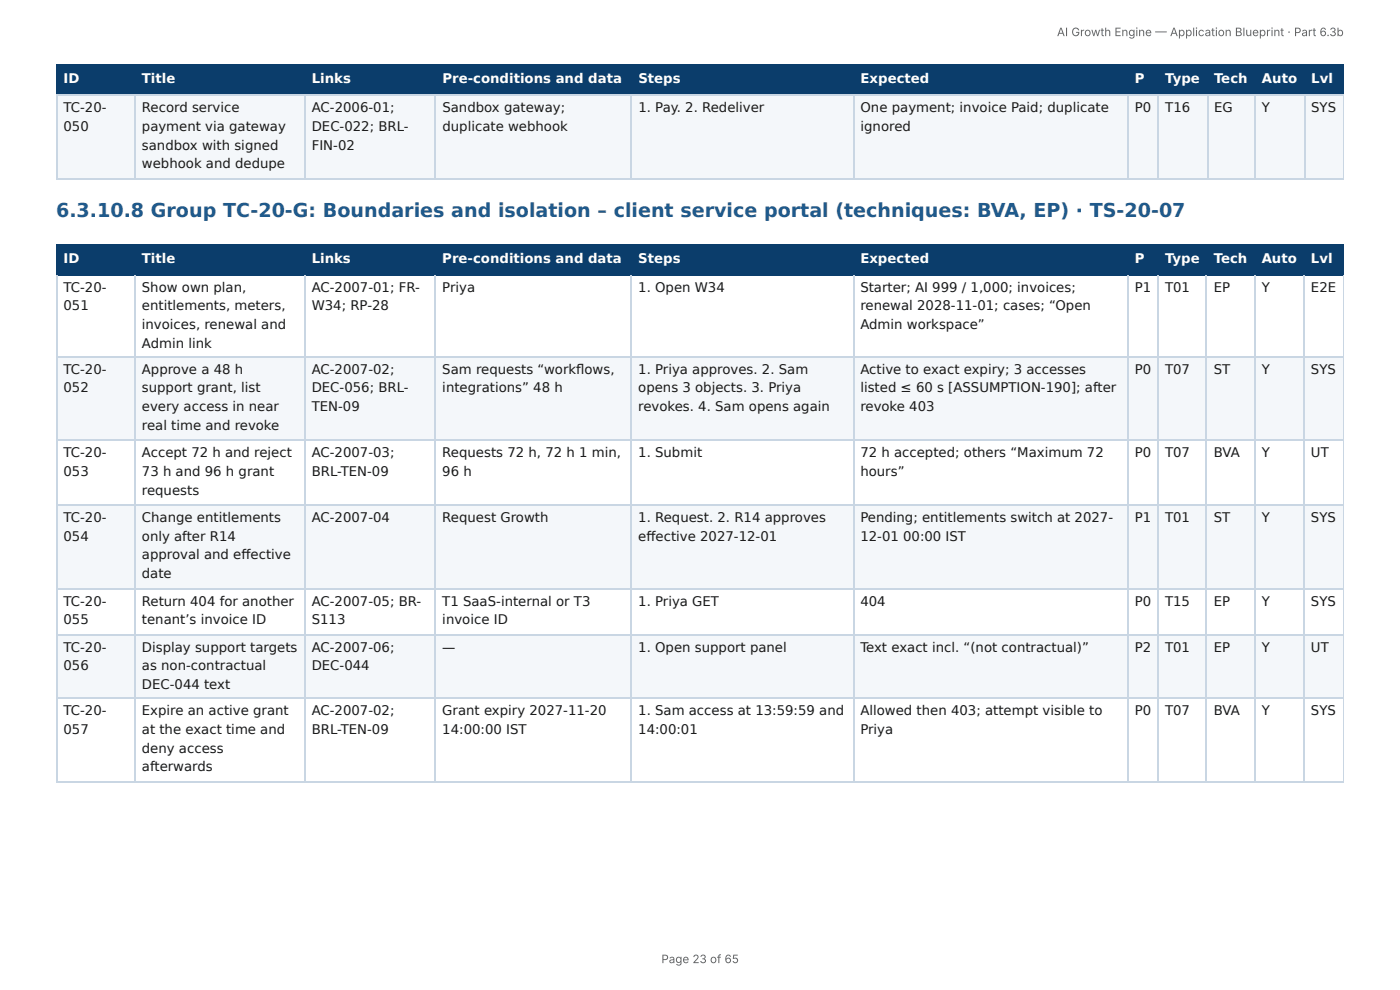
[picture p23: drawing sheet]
<svg xmlns="http://www.w3.org/2000/svg" width="297mm" height="210mm" viewBox="0 0 297 210" stroke-linecap="round" stroke-linejoin="round" font-family="sans-serif">
<defs><g id="words">
<text font-size="4.1" fill="#1f5a8c" x="11.9" y="46">6.3.10.8 Group TC-20-G: Boundaries and isolation – client service portal (techniques: BVA, EP) · TS-20-07</text>
<g font-size="2.8" fill="#fff">
<text x="13.5" y="17.7">ID</text>
<text x="30.1" y="17.7">Title</text>
<text x="66.2" y="17.7">Links</text>
<text x="94" y="17.7">Pre-conditions and data</text>
<text x="135.6" y="17.7">Steps</text>
<text x="182.8" y="17.7">Expected</text>
<text x="241.1" y="17.7">P</text>
<text x="247.5" y="17.7">Type</text>
<text x="257.9" y="17.7">Tech</text>
<text x="268" y="17.7">Auto</text>
<text x="278.5" y="17.7">Lvl</text>
<text x="13.5" y="55.8">ID</text>
<text x="30.1" y="55.8">Title</text>
<text x="66.2" y="55.8">Links</text>
<text x="93.9" y="55.8">Pre-conditions and data</text>
<text x="135.6" y="55.8">Steps</text>
<text x="182.7" y="55.8">Expected</text>
<text x="241" y="55.8">P</text>
<text x="247.4" y="55.8">Type</text>
<text x="257.8" y="55.8">Tech</text>
<text x="268" y="55.8">Auto</text>
<text x="278.4" y="55.8">Lvl</text>
</g>
<g font-size="2.8" fill="#1a1a1a">
<text x="13.5" y="23.8">TC-20-</text>
<text x="30.1" y="23.8">Record service</text>
<text x="66.2" y="23.8">AC-2006-01;</text>
<text x="94" y="23.8">Sandbox gateway;</text>
<text x="135.6" y="23.8">1. Pay. 2. Redeliver</text>
<text x="182.8" y="23.8">One payment; invoice Paid; duplicate</text>
<text x="241.1" y="23.8">P0</text>
<text x="247.5" y="23.8">T16</text>
<text x="257.9" y="23.8">EG</text>
<text x="268" y="23.8">Y</text>
<text x="278.5" y="23.8">SYS</text>
<text x="13.5" y="27.8">050</text>
<text x="30.1" y="27.8">payment via gateway</text>
<text x="66.2" y="27.8">DEC-022; BRL-</text>
<text x="94" y="27.8">duplicate webhook</text>
<text x="182.8" y="27.8">ignored</text>
<text x="30.1" y="31.8">sandbox with signed</text>
<text x="30.1" y="35.7">webhook and dedupe</text>
<text x="66.2" y="31.8">FIN-02</text>
<text x="13.5" y="61.9">TC-20-</text>
<text x="13.5" y="65.9">051</text>
<text x="30.1" y="61.9">Show own plan,</text>
<text x="30.1" y="65.9">entitlements, meters,</text>
<text x="66.2" y="61.9">AC-2007-01; FR-</text>
<text x="66.2" y="65.9">W34; RP-28</text>
<text x="93.9" y="61.9">Priya</text>
<text x="135.6" y="61.9">1. Open W34</text>
<text x="182.7" y="61.9">Starter; AI 999 / 1,000; invoices;</text>
<text x="182.7" y="65.9">renewal 2028-11-01; cases; “Open</text>
<text x="241" y="61.9">P1</text>
<text x="247.4" y="61.9">T01</text>
<text x="257.8" y="61.9">EP</text>
<text x="268" y="61.9">Y</text>
<text x="278.4" y="61.9">E2E</text>
<text x="30.1" y="69.9">invoices, renewal and</text>
<text x="182.7" y="69.9">Admin workspace”</text>
<text x="30.1" y="73.8">Admin link</text>
<text x="13.5" y="79.4">TC-20-</text>
<text x="13.5" y="83.3">052</text>
<text x="30.1" y="79.4">Approve a 48 h</text>
<text x="30.1" y="83.3">support grant, list</text>
<text x="66.2" y="79.4">AC-2007-02;</text>
<text x="66.2" y="83.3">DEC-056; BRL-</text>
<text x="93.9" y="79.4">Sam requests “workfl ows,</text>
<text x="93.9" y="83.3">integrations” 48 h</text>
<text x="135.6" y="79.4">1. Priya approves. 2. Sam</text>
<text x="135.6" y="83.3">opens 3 objects. 3. Priya</text>
<text x="182.7" y="79.4">Active to exact expiry; 3 accesses</text>
<text x="182.7" y="83.3">listed ≤ 60 s [ASSUMPTION-190]; after</text>
<text x="241" y="79.4">P0</text>
<text x="247.4" y="79.4">T07</text>
<text x="257.8" y="79.4">ST</text>
<text x="268" y="79.4">Y</text>
<text x="278.4" y="79.4">SYS</text>
<text x="30.1" y="87.3">every access in near</text>
<text x="66.2" y="87.3">TEN-09</text>
<text x="135.6" y="87.3">revokes. 4. Sam opens again</text>
<text x="182.7" y="87.3">revoke 403</text>
<text x="30.1" y="91.3">real time and revoke</text>
<text x="13.5" y="97.1">TC-20-</text>
<text x="13.5" y="101.1">053</text>
<text x="30.1" y="97.1">Accept 72 h and reject</text>
<text x="30.1" y="101.1">73 h and 96 h grant</text>
<text x="66.2" y="97.1">AC-2007-03;</text>
<text x="66.2" y="101.1">BRL-TEN-09</text>
<text x="93.9" y="97.1">Requests 72 h, 72 h 1 min,</text>
<text x="93.9" y="101.1">96 h</text>
<text x="135.6" y="97.1">1. Submit</text>
<text x="182.7" y="97.1">72 h accepted; others “Maximum 72</text>
<text x="182.7" y="101.1">hours”</text>
<text x="241" y="97.1">P0</text>
<text x="247.4" y="97.1">T07</text>
<text x="257.8" y="97.1">BVA</text>
<text x="268" y="97.1">Y</text>
<text x="278.4" y="97.1">UT</text>
<text x="30.1" y="105">requests</text>
<text x="13.5" y="110.9">TC-20-</text>
<text x="30.1" y="110.9">Change entitlements</text>
<text x="66.2" y="110.9">AC-2007-04</text>
<text x="93.9" y="110.9">Request Growth</text>
<text x="135.6" y="110.9">1. Request. 2. R14 approves</text>
<text x="182.7" y="110.9">Pending; entitlements switch at 2027-</text>
<text x="241" y="110.9">P1</text>
<text x="247.4" y="110.9">T01</text>
<text x="257.8" y="110.9">ST</text>
<text x="268" y="110.9">Y</text>
<text x="278.4" y="110.9">SYS</text>
<text x="13.5" y="114.8">054</text>
<text x="30.1" y="114.8">only after R14</text>
<text x="30.1" y="118.8">approval and eff ective</text>
<text x="135.6" y="114.8">eff ective 2027-12-01</text>
<text x="182.7" y="114.8">12-01</text>
<text x="191.8" y="114.8">00:00 IST</text>
<text x="30.1" y="122.8">date</text>
<text x="13.5" y="128.6">TC-20-</text>
<text x="30.1" y="128.6">Return 404 for another</text>
<text x="66.2" y="128.6">AC-2007-05; BR-</text>
<text x="93.9" y="128.6">T1 SaaS-internal or T3</text>
<text x="135.6" y="128.6">1. Priya GET</text>
<text x="182.7" y="128.6">404</text>
<text x="241" y="128.6">P0</text>
<text x="247.4" y="128.6">T15</text>
<text x="257.8" y="128.6">EP</text>
<text x="268" y="128.6">Y</text>
<text x="278.4" y="128.6">SYS</text>
<text x="13.5" y="132.6">055</text>
<text x="30.1" y="132.6">tenant’s invoice ID</text>
<text x="66.2" y="132.6">S113</text>
<text x="93.9" y="132.6">invoice ID</text>
<text x="13.5" y="138.4">TC-20-</text>
<text x="13.5" y="142.3">056</text>
<text x="30.1" y="138.4">Display support targets</text>
<text x="30.1" y="142.3">as non-contractual</text>
<text x="66.2" y="138.4">AC-2007-06;</text>
<text x="66.2" y="142.3">DEC-044</text>
<text x="93.9" y="138.4">—</text>
<text x="135.6" y="138.4">1. Open support panel</text>
<text x="182.7" y="138.4">Text exact incl. “(not contractual)”</text>
<text x="241" y="138.4">P2</text>
<text x="247.4" y="138.4">T01</text>
<text x="257.8" y="138.4">EP</text>
<text x="268" y="138.4">Y</text>
<text x="278.4" y="138.4">UT</text>
<text x="30.1" y="146.3">DEC-044 text</text>
<text x="13.5" y="151.9">TC-20-</text>
<text x="13.5" y="155.8">057</text>
<text x="30.1" y="151.9">Expire an active grant</text>
<text x="30.1" y="155.8">at the exact time and</text>
<text x="66.2" y="151.9">AC-2007-02;</text>
<text x="66.2" y="155.8">BRL-TEN-09</text>
<text x="93.9" y="151.9">Grant expiry 2027-11-20</text>
<text x="93.9" y="155.8">14:00:00 IST</text>
<text x="135.6" y="151.9">1. Sam access at 13:59:59 and</text>
<text x="135.6" y="155.8">14:00:01</text>
<text x="182.7" y="151.9">Allowed then 403; attempt visible to</text>
<text x="182.7" y="155.8">Priya</text>
<text x="241" y="151.9">P0</text>
<text x="247.4" y="151.9">T07</text>
<text x="257.8" y="151.9">BVA</text>
<text x="268" y="151.9">Y</text>
<text x="278.4" y="151.9">SYS</text>
<text x="30.1" y="159.8">deny access</text>
<text x="30.1" y="163.8">afterwards</text>
</g>
<g font-size="2.5" fill="#666">
<text x="224.5" y="7.7">AI Growth Engine — Application Blueprint · Part 6.3b</text>
<text x="140.5" y="204.5">Page 23 of 65</text>
</g>
</g></defs>
<g fill="#0b3d6b">
<path d="M12.2 14h16.4v6.1h-16.4z"/>
<path d="M28.6 14h36.2v6.1h-36.2z"/>
<path d="M64.8 14h27.8v6.1h-27.8z"/>
<path d="M92.6 14h41.5v6.1h-41.5z"/>
<path d="M134.1 14h47.1v6.1h-47.1z"/>
<path d="M181.2 14h58.5v6.1h-58.5z"/>
<path d="M239.7 14h6.4v6.1h-6.4z"/>
<path d="M246.1 14h10.3v6.1h-10.3z"/>
<path d="M256.4 14h10.3v6.1h-10.3z"/>
<path d="M266.7 14h10.3v6.1h-10.3z"/>
<path d="M277 14h8.4v6.1h-8.4z"/>
</g>
<g fill="#f4f7fa">
<path d="M12.2 20.1h16.4v17.7h-16.4z"/>
<path d="M28.6 20.1h36.2v17.7h-36.2z"/>
<path d="M64.8 20.1h27.8v17.7h-27.8z"/>
<path d="M92.6 20.1h41.5v17.7h-41.5z"/>
<path d="M134.1 20.1h47.1v17.7h-47.1z"/>
<path d="M181.2 20.1h58.5v17.7h-58.5z"/>
<path d="M239.7 20.1h6.4v17.7h-6.4z"/>
<path d="M246.1 20.1h10.3v17.7h-10.3z"/>
<path d="M256.4 20.1h10.3v17.7h-10.3z"/>
<path d="M266.7 20.1h10.3v17.7h-10.3z"/>
<path d="M277 20.1h8.4v17.7h-8.4z"/>
</g>
<g fill="none" stroke="#0b3d6b" stroke-width=".26">
<path d="M11.9 13.9h273.5M12 13.8v6.6M28.7 13.8v6.6M64.7 13.8v6.6M92.5 13.8v6.6M134 13.8v6.6M181.4 13.8v6.6M239.6 13.8v6.6M245.9 13.8v6.6M256.5 13.8v6.6M266.6 13.8v6.6M277.2 13.8v6.6"/>
<path d="M11.9 20.2h273.5"/>
</g>
<path d="M285.3 13.8v6.6" fill="none" stroke="#0b3d6b" stroke-width=".21"/>
<g fill="none" stroke="#c9d6e3" stroke-width=".26">
<path d="M11.9 20.2h273.5M11.9 38h273.5M12 20.4v17.7M28.7 20.4v17.7M64.7 20.4v17.7M92.5 20.4v17.7M134 20.4v17.7M181.4 20.4v17.7M239.6 20.4v17.7M245.9 20.4v17.7M256.5 20.4v17.7M266.6 20.4v17.7"/>
<path d="M277.2 20.4v17.7"/>
</g>
<path d="M285.3 20.4v17.7" fill="none" stroke="#c9d6e3" stroke-width=".21"/>
<g fill="#0b3d6b">
<path d="M12.2 51.9h16.4v6.3h-16.4z"/>
<path d="M28.6 51.9h36.2v6.3h-36.2z"/>
<path d="M64.8 51.9h27.8v6.3h-27.8z"/>
<path d="M92.6 51.9h41.5v6.3h-41.5z"/>
<path d="M134.1 51.9h47.1v6.3h-47.1z"/>
<path d="M181.2 51.9h58.2v6.3h-58.2z"/>
<path d="M239.4 51.9h6.7v6.3h-6.7z"/>
<path d="M246.1 51.9h10.3v6.3h-10.3z"/>
<path d="M256.4 51.9h10v6.3h-10z"/>
<path d="M266.4 51.9h10.6v6.3h-10.6z"/>
<path d="M277 51.9h8.4v6.3h-8.4z"/>
</g>
<g fill="#f4f7fa">
<path d="M12.2 75.9h16.4v17.8h-16.4z"/>
<path d="M28.6 75.9h36.2v17.8h-36.2z"/>
<path d="M64.8 75.9h27.8v17.8h-27.8z"/>
<path d="M92.6 75.9h41.5v17.8h-41.5z"/>
<path d="M134.1 75.9h47.1v17.8h-47.1z"/>
<path d="M181.2 75.9h58.2v17.8h-58.2z"/>
<path d="M239.4 75.9h6.7v17.8h-6.7z"/>
<path d="M246.1 75.9h10.3v17.8h-10.3z"/>
<path d="M256.4 75.9h10v17.8h-10z"/>
<path d="M266.4 75.9h10.6v17.8h-10.6z"/>
<path d="M277 75.9h8.4v17.8h-8.4z"/>
<path d="M12.2 107.4h16.4v17.5h-16.4z"/>
<path d="M28.6 107.4h36.2v17.5h-36.2z"/>
<path d="M64.8 107.4h27.8v17.5h-27.8z"/>
<path d="M92.6 107.4h41.5v17.5h-41.5z"/>
<path d="M134.1 107.4h47.1v17.5h-47.1z"/>
<path d="M181.2 107.4h58.2v17.5h-58.2z"/>
<path d="M239.4 107.4h6.7v17.5h-6.7z"/>
<path d="M246.1 107.4h10.3v17.5h-10.3z"/>
<path d="M256.4 107.4h10v17.5h-10z"/>
<path d="M266.4 107.4h10.6v17.5h-10.6z"/>
<path d="M277 107.4h8.4v17.5h-8.4z"/>
<path d="M12.2 134.7h16.4v13.7h-16.4z"/>
<path d="M28.6 134.7h36.2v13.7h-36.2z"/>
<path d="M64.8 134.7h27.8v13.7h-27.8z"/>
<path d="M92.6 134.7h41.5v13.7h-41.5z"/>
<path d="M134.1 134.7h47.1v13.7h-47.1z"/>
<path d="M181.2 134.7h58.2v13.7h-58.2z"/>
<path d="M239.4 134.7h6.7v13.7h-6.7z"/>
<path d="M246.1 134.7h10.3v13.7h-10.3z"/>
<path d="M256.4 134.7h10v13.7h-10z"/>
<path d="M266.4 134.7h10.6v13.7h-10.6z"/>
<path d="M277 134.7h8.4v13.7h-8.4z"/>
</g>
<g fill="none" stroke="#0b3d6b" stroke-width=".26">
<path d="M11.9 52h273.5M11.9 58.3h273.5M12 51.9v6.6M28.7 51.9v6.6M64.7 51.9v6.6M92.5 51.9v6.6M134 51.9v6.6M181.4 51.9v6.6M239.6 51.9v6.6M245.9 51.9v6.6M256.2 51.9v6.6M266.6 51.9v6.6"/>
<path d="M276.9 51.9v6.6"/>
</g>
<path d="M285.3 51.9v6.6" fill="none" stroke="#0b3d6b" stroke-width=".21"/>
<g fill="none" stroke="#c9d6e3" stroke-width=".26">
<path d="M12 58.5v107.7M28.7 58.5v107.7M64.7 58.5v107.7M92.5 58.5v107.7M134 58.5v107.7M181.4 58.5v107.7M239.6 58.5v107.7M245.9 58.5v107.7M256.2 58.5v107.7M266.6 58.5v107.7M276.9 58.5v107.7M11.9 75.8h273.5"/>
<path d="M11.9 93.5h273.5M11.9 107.3h273.5M11.9 125h273.5M11.9 134.8h273.5M11.9 148.3h273.5M11.9 166h273.5"/>
</g>
<path d="M285.3 58.5v107.7" fill="none" stroke="#c9d6e3" stroke-width=".21"/>
<use href="#words"/>
</svg>
